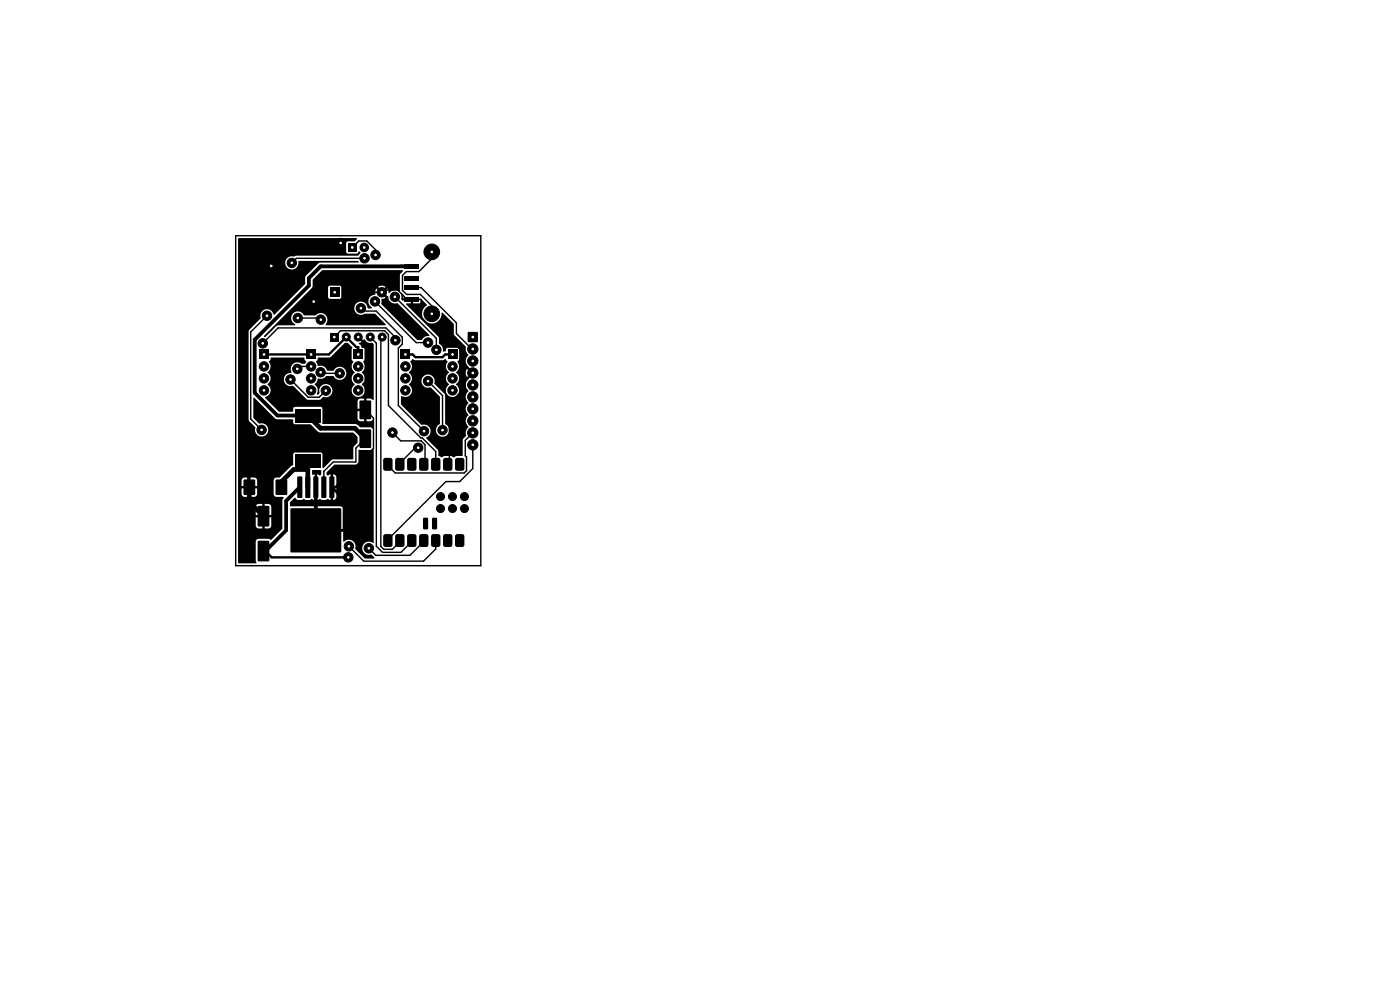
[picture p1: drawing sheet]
<svg xmlns="http://www.w3.org/2000/svg" width="297mm" height="210mm" viewBox="0 0 297 210" stroke-linecap="round" stroke-linejoin="round" font-family="sans-serif">
<g fill="#000">
<path d="M73.8 51.6h1.8v1.8h-1.8zM50.6 50.5h25l.1 .2-.5 .5h-1.4l-.3 .2-.1 2.1 .4 .3h1.9l.5-.5 .3 .3-.5 .6h-13.2l-.3 .2a1.45 1.45 0 0 0-2 1.1 1.45 1.45 0 0 0 1.5 1.7 1.45 1.45 0 0 0 1.3-1.8l12.6-.1 .2 .3-.1 .1-8.4 .1-2.8 2.8-.1 1.7-6.4 6.4h-.3a1.45 1.45 0 0 0-1.8-1.1 1.45 1.45 0 0 0-.9 2l-2.7 2.8v18.6l1.5 1.6a1.42 1.42 0 0 0 .9 2 1.42 1.42 0 0 0 1.8-1.2 1.42 1.42 0 0 0-1.4-1.6h-.5l-1.2-1.2 .1-4.2h.2l4.5 4.5 3.6 .1 .1 .7 .4 .3h3.3l1.5 1.5 .5 .3h7l.9 .9v1.2l-.8 .9-.1 2.6-4.4 .1-1.9 1.8-.2-.1v-2.8l-.3-.4h-5.5l-.3 .2-.1 2.5-.5 .2-2.3 2.4h-1l-.3 .5v3.2l.5 .4h1.5l.1 .1-.3 .7v6l-2.4 2.3-.5-.2h-2.2l-.4 .2-.2 .4v4l.2 .6h-3.8l-.1-.1v-7.9h3.8l.1 .4 .4 .2h2.2l.3-.1 .2-.4 .1-1.8h-1.4v2.3h-.6v-2.3h-1.3v1.7h-3.8v-4h3.8v1.7h3.3v-1.7l-.4-.6h-1v2.3h-.6v-2.3h-1l-.3 .6h-3.8v-2.7h.8l.1 .4 .4 .2h2.2l.4-.2 .2-.4v-1.2h-1.4v1.8h-.6v-1.8h-1.3v1.2h-.8v-2.9h.8v1.2h3.3l-.1-1.3-.3-.5h-1v1.8h-.6v-1.8h-.8l-.4 .2-.1 .4h-.8zM66.4 59.3l2-2h17l.1 .2-.7 .8-.1 3.6a1.61 1.61 0 0 0-2.2 .3l-.3-1-.7 .7-.4-.4 .7-.7a1.38 1.38 0 0 0-1.6 0l.7 .7-.4 .4-.7-.7-.2 .5v.7a1.52 1.52 0 0 0-1.1 2.4l.4 .6h-.8a1.99 1.99 0 0 0-1.4-1.4 1.41 1.41 0 0 0-1.5 1.8 1.41 1.41 0 0 0 2.2 .7l2.2 .1 2.2 2.3-.1 .1-12.6-.1a1.48 1.48 0 0 0-.1-2.1 1.48 1.48 0 0 0-2.1 .1h-2.3a1.46 1.46 0 0 0-2.4-.4 1.46 1.46 0 0 0 .5 2.4l-.2 .1h-3.7l-2.5 2.5-.3-.1 10.2-10.4h3.4v2l.2 .3 2.2 .1 .3-.2 .1-2.2-.2-.3-2.2-.1-.4 .4h-3.4zM87.2 58.9h.3v.3h-.3zM85.9 56.1h3v.9h-3zM85.9 58.6h3v.9h-3zM55 74.2h2v2h-2zM65 74.2h2v2h-2zM70 61h2v2h-2zM70.1 70.7h1.7v1.7h-1.7zM75 74.2h2v2h-2zM57.4 75.9h7.1l.1 .4 .4 .5-.3 .4h-.7a1.45 1.45 0 0 0-1.9 0 1.45 1.45 0 0 0-.3 1.8 1.47 1.47 0 0 0-1.6 1.7 1.47 1.47 0 0 0 2 1.2l3 2.9h2.6l.8-.6a1.43 1.43 0 0 0 1.9-1.3 1.43 1.43 0 0 0-1.7-1.5 1.43 1.43 0 0 0-1 2l-.3 .3a.2 .2 0 0 1-.3-.1 .2 .2 0 0 1 .1-.3l.1-.2a1.7 1.7 0 0 0-.7-1.6l.5-.5 .2-.6a1.84 1.84 0 0 0 1.9-.7l1.5 .1a1.41 1.41 0 0 0 2.1 .5 1.41 1.41 0 0 0 0-2.2 1.41 1.41 0 0 0-2.1 .5h-1.4a1.58 1.58 0 0 0-2-1l-.4-.9 .3-.3 .2-.5 2.6-.1 3.1-3.1h.6l1 1.1-.2 .4v2l.4 .5a1.6 1.6 0 0 0 .3 2.3 1.55 1.55 0 0 0 0 2.6 1.44 1.44 0 0 0-.4 2.1 1.44 1.44 0 0 0 2.2 0 1.44 1.44 0 0 0-.4-2.2 1.54 1.54 0 0 0 0-2.5 1.58 1.58 0 0 0 .3-2.3l.4-.5v-2a.45 .45 0 0 0-.6-.4l-.3-.6-.4-.3 .6-.4-.6-.5 .4-.4 .5 .6 .3-.3a1.63 1.63 0 0 0 1.7 .8l.3 .4v11.6l-.2 .2-.5-.3h-.9v4.8l.9-.1 .6-.2v1.8l-.6-.2-2.2-.1-1-.7h-7v-1.1h7.4l.4 .5 1.1 .1v-2.2h-1.5v1.6h-7.4v-2.1l-.3-.4h-5.5l-.4 .3-.1 .7h-2.8l-2.3-2.2h18.8v1.6h1.5v-2.1h-1.1l-.4 .5h-18.8l-.7-.7v-.2a1.48 1.48 0 0 0 1.1-1.2 1.48 1.48 0 0 0-.7-1.5 1.54 1.54 0 0 0 0-2.5 1.58 1.58 0 0 0 .3-2.3l.4-.4z"/>
<path d="M81.5 62.1l.8 .7a1.6 1.6 0 0 0 2.1 1.5l6.7 6.9a2.1 2.1 0 0 0-1.7 .9h-.9l-7.6-7.6v-1.1l.9-.2-.7-.7zM85 74.2h2v2h-2zM85.1 62.3h.2l.3 .3-.1 .7h1.8l.1 .2 .2 .1v.7h1.4l.2-.1 .2-.6 1.2 1.1a2.12 2.12 0 0 0-.7 3 2.12 2.12 0 0 0 3.1 .4 2.56 2.56 0 0 0 .7-1.8l2.5 2.4 .1 2.3 2.5 2.7a2.37 2.37 0 0 0 .6 1.7 1.6 1.6 0 0 0 0 2.5l.7 .7-.3 .3-.8-.6a1.49 1.49 0 0 0 .1 1.7l.7-.7 .3 .3-.7 .7a1.68 1.68 0 0 0 0 2.6 1.65 1.65 0 0 0 0 2.6 1.65 1.65 0 0 0 0 2.5 1.65 1.65 0 0 0 0 2.6l-.1 .1a1.82 1.82 0 0 0-.4 1.8l-.7 .8-.1 3.4h-1.2l-.7 .4-.6-.4h-1.3a.84 .84 0 0 1-1.3-.1l-.1-1.2-2.4-2.4v-.2a1.45 1.45 0 0 0 .7-1.9 1.45 1.45 0 0 0-1.8-.8l-4.3-4.3v-1.8a1.48 1.48 0 0 0 2.1-.4 1.48 1.48 0 0 0-.5-2.1l.6-.8h2.1a1.5 1.5 0 0 0 2 1.5l1.9 2v5.7a1.43 1.43 0 0 0-.7 2 1.43 1.43 0 0 0 2.1 .4 1.43 1.43 0 0 0 .1-2.1l-.4-.3v-6.2l-2.3-2.3a1.41 1.41 0 0 0-1-1.9 1.41 1.41 0 0 0-1.7 1.2h-2.1a1.6 1.6 0 0 0-.6-1.7 1.58 1.58 0 0 0 .3-2.3l.6-.5 .5 .2h5.8l.6-.2 .5 .5a1.6 1.6 0 0 0 .3 2.3 1.55 1.55 0 0 0 0 2.6 1.44 1.44 0 0 0-.4 2.1 1.44 1.44 0 0 0 2.2 0 1.44 1.44 0 0 0-.4-2.2 1.64 1.64 0 0 0 .1-2.6 1.53 1.53 0 0 0 .2-2.2l.4-.5-.1-2.2-.3-.2h-2a.65 .65 0 0 0-.5 .7l-.5 .1a1.82 1.82 0 0 0-.9-1.8l-.1-1.4-6.8-6.8 .1-.2 .8-.1v-.6l-1.7 .1a.41 .41 0 0 1-.2-.7zM85.9 60.6h3v.9h-3zM85.9 63.1h3v.9h-3zM95 74.2h2v2h-2zM100.9 76.4h.3v.3h-.3zM99.3 70.5h2v2h-2zM62.6 96.4h5.4v2.9h-5.4zM62.6 86.7h5.4v2.9h-5.4zM76.3 91.1h2.2l.2 .1v3.6l-.1 .2-2.1 .1-.2-.2zM76.3 85h2.2l.2 .1v3.6l-.1 .2-2.1 .1-.2-.2z"/>
<path d="M66.2 99.8l1.9-.1v1a.42 .42 0 0 1-.7 0h-.1v5.4l.1-.1a.62 .62 0 0 1 .9 .1l.8-.1a.62 .62 0 0 1 .9 .1h.7a.65 .65 0 0 0 .7-.6v-1.9h-.7v2.5h-.6v-3h1.3v-1.9a.65 .65 0 0 0-.7-.5v2.4h-.6v-2.4h-.1a.4 .4 0 0 1-.4 .2 .4 .4 0 0 1-.3-.3v-.4l1.7-1.6 4.8-.2 .3-.3v-2.7l2.5 .1 .5-.3h.2l-.1 20a1.46 1.46 0 0 0-2.3 .9 1.46 1.46 0 0 0 1.9 1.6l.6 .5v.2l-2 .1-2-2a1.5 1.5 0 0 0-.6-1.8 1.5 1.5 0 0 0-1.9 .2l-.1-2.1h-5.7l-.4-.4 6.1-.2v-4.2l-.2-.5-.4-.1h-4.9v4.8h-.6v-4.8l-5.2-.1v-.7l1-1 .5 .4h1a.62 .62 0 0 1 .9 .1l1-.1a.46 .46 0 0 1 .7 0l.1 .1v-5.4h-.5zM81.4 97.3l.3-.2h1.1l.4 .3 .1 2-.3 .4-1.3 .1-.4-.3v-2zM84 97.3l.2-.2h1.1l.5 .3v2l-.2 .4-1.4 .1-.3-.3-.1-2zM86.5 97.3l.3-.2h1.1l.4 .3 .1 2-.3 .4-1.3 .1-.4-.3v-2zM89 97.3l.3-.2h1.1l.4 .3 .1 2-.3 .4-1.3 .1-.3-.3-.1-2zM91.6 97.3l.2-.2h1.1l.5 .3v2l-.2 .4-1.4 .1-.3-.3-.1-2zM94.1 97.3l.3-.2h1.1l.4 .3 .1 2-.3 .4-1.3 .1-.4-.3v-2zM96.7 97.3l.2-.2h1.1l.5 .3v2l-.2 .4-1.4 .1-.3-.3-.1-2zM51.7 101.8h2.4v3.1h-2.4zM54.7 114.8l2.2-.1 .2 .2v4l-.1 .2h-2.1l-.2-.2zM54.7 107.4l2.2-.1 .2 .2v4l-.1 .2h-2.1l-.2-.2zM58.5 101.8h2.4v3.1h-2.4z"/>
<path d="M63.1 101.1h.8l.3 .2v4.1l-.3 .3-.7-.1-.2-.2zM64.8 101.1h.8l.2 .2v4.1l-.2 .3-.7-.1-.1-.2zM66.5 101.1h.8l.2 .2v4.1l-.2 .3-.7-.1-.1-.2zM68.2 101.1h.8l.2 .2v4.1l-.2 .3-.7-.1-.2-.2zM69.9 101.1h.8l.2 .2v4.1l-.2 .3-.7-.1-.2-.2zM61.7 107.9h10.6v9.2h-10.6zM81.4 113.4l.3-.1h1.1l.4 .3 .1 1.9-.3 .5h-1.3l-.4-.2v-2zM84 113.4l.2-.1h1.1l.5 .3v1.9l-.2 .5h-1.4l-.3-.2-.1-2zM86.5 113.4l.3-.1h1.1l.4 .3 .1 1.9-.3 .5h-1.3l-.4-.2v-2zM89 113.4l.3-.1h1.1l.4 .3 .1 1.9-.3 .5h-1.3l-.3-.2-.1-2zM89.8 109.9l.8-.1 .2 .2v2l-.1 .3h-.7l-.2-.2zM91.6 113.4l.2-.1h1.1l.5 .3v1.9l-.2 .5h-1.4l-.3-.2-.1-2z"/>
<path d="M91.7 109.9l.8-.1 .2 .2v2l-.1 .3h-.7l-.2-.2zM94.1 113.4l.3-.1h1.1l.4 .3 .1 1.9-.3 .5h-1.3l-.4-.2v-2zM96.7 113.4l.2-.1h1.1l.5 .3v1.9l-.2 .5h-1.4l-.3-.2-.1-2z"/>
</g>
<g fill="#000" stroke="#000" stroke-width=".21">
<circle cx="57.5" cy="56.4" r="1"/>
<circle cx="61.9" cy="55.8" r="1"/>
<circle cx="72.3" cy="51.5" r="1"/>
<circle cx="77.3" cy="52.5" r=".9"/>
<circle cx="77.3" cy="54.8" r="1"/>
<circle cx="79.7" cy="54.1" r="1"/>
<circle cx="91.6" cy="53.4" r="1.66"/>
<circle cx="55.7" cy="72.8" r="1"/>
<circle cx="56" cy="77.7" r="1"/>
<circle cx="56.6" cy="67" r="1"/>
<circle cx="63.1" cy="78.3" r="1"/>
<circle cx="63.2" cy="67.5" r="1"/>
<circle cx="66" cy="77.7" r="1"/>
<circle cx="66.6" cy="64" r="1"/>
<circle cx="68" cy="79" r="1"/>
<circle cx="68.1" cy="67.8" r="1"/>
<circle cx="72.1" cy="79.2" r="1"/>
<circle cx="73.5" cy="71.5" r=".85"/>
<circle cx="76" cy="71.5" r=".85"/>
<circle cx="76" cy="77.7" r="1"/>
<circle cx="76.6" cy="65.4" r="1"/>
<circle cx="78.5" cy="71.5" r=".85"/>
<circle cx="79.5" cy="63.9" r="1"/>
<circle cx="81" cy="62" r="1"/>
<circle cx="81.1" cy="71.5" r=".85"/>
<circle cx="83.8" cy="63" r="1"/>
<circle cx="83.9" cy="72.2" r="1"/>
<circle cx="86" cy="77.7" r="1"/>
<circle cx="90.8" cy="72.7" r="1"/>
<circle cx="91.6" cy="66.6" r="1.66"/>
<circle cx="92.6" cy="74.2" r="1"/>
<circle cx="96" cy="77.7" r="1"/>
<circle cx="100.3" cy="76.6" r="1.1"/>
<circle cx="100.3" cy="74" r="1.1"/>
<circle cx="100.3" cy="79.1" r="1.1"/>
<circle cx="55.5" cy="91.2" r="1"/>
<circle cx="56" cy="82.8" r="1"/>
<circle cx="56" cy="80.3" r="1"/>
<circle cx="61.6" cy="80.5" r="1"/>
<circle cx="66" cy="82.8" r="1"/>
<circle cx="66" cy="80.3" r="1"/>
<circle cx="69.1" cy="82.9" r="1"/>
<circle cx="76" cy="82.8" r="1"/>
<circle cx="76" cy="80.3" r="1"/>
<circle cx="83.3" cy="91.8" r="1"/>
<circle cx="86" cy="80.3" r="1"/>
<circle cx="86" cy="82.8" r="1"/>
<circle cx="88.7" cy="95" r="1"/>
<circle cx="90" cy="91.5" r="1"/>
<circle cx="90.8" cy="80.8" r="1"/>
<circle cx="93.9" cy="91.2" r="1"/>
<circle cx="96" cy="82.8" r="1"/>
<circle cx="96" cy="80.3" r="1"/>
<circle cx="100.3" cy="86.7" r="1.1"/>
<circle cx="100.3" cy="84.2" r="1.1"/>
<circle cx="100.3" cy="94.4" r="1.1"/>
<circle cx="100.3" cy="89.3" r="1.1"/>
<circle cx="100.3" cy="91.8" r="1.1"/>
<circle cx="100.3" cy="81.7" r="1.1"/>
<circle cx="73.9" cy="118.2" r="1"/>
<circle cx="74" cy="115.9" r="1"/>
<circle cx="78.2" cy="116.3" r="1"/>
<circle cx="93.5" cy="107.9" r=".85"/>
<circle cx="93.5" cy="105.3" r=".85"/>
<circle cx="96" cy="107.9" r=".85"/>
<circle cx="96" cy="105.3" r=".85"/>
<circle cx="98.5" cy="105.3" r=".85"/>
<circle cx="98.5" cy="107.9" r=".85"/>
</g>
<path d="M56 75.2h13.8l3.7-3.7 2.1 2.1h.4v1.6M86 75.2h1.6l.5 .6h5.8l.5-.6h1.6M56.3 116.9l1.3 1.3h16.3" fill="none" stroke="#000" stroke-width=".5"/>
<path d="M87.4 56.5h-19.4l-2.5 2.5v1.6l-11.5 11.5v11.2l4.9 4.9h6.4M63.6 103.4l-2.9 2.9v6.2l-4.4 4.4h-.4M67 103.4v9.1" fill="none" stroke="#000" stroke-width=".8"/>
<g fill="none" stroke="#000" stroke-width=".3">
<path d="M50 50h52v70h-52zM72.3 51.5h-9.9l-9.8 9.9v41.6l.3 .4M74.7 52.5l1.4-1.4h1.7l1.9 1.9v1.1M77.3 54.8h-14.4l-1 1M91.6 53.4v1.5l-2.7 2.7h-2.7l-.8 .8v3.2l.9 .9h2.9l2.4 2.4v1.7M56.6 67l-3.4 3.4v18.5l2.3 2.3M63.2 67.5h4.5l.4 .3M66 77.7h-2.4l-.5 .6M66.6 64h6.5l2-2h5.9l.5-.5h2.9l1.4 1.4v.6h3.5v3.8l1.9 1.9h1.5l5.2 5.2v2.3l2.4 2.4-1.6 1.6v1.5l-3.4 3.4v12.5l-.3 .4M68 79l.2 .2h3.9M70.9 71.5l1.4-1.3h9.3l.8 .8v15l6.9 6.9h.3l2.8 2.9v2.7M76 71.5l1.5 1.5v14l1.7 1.7v6.4l-8.2 8.3h-.6"/>
<path d="M76.6 65.4l.6 .6h2.6l5.5 5.5v1.5l-.8 .8v12.2l5.5 5.5M78.5 71.5l1.3 1.3v43.1l1.3 1.3h4l2.3-2.3v-.2M79.5 63.9l8.8 8.8h2.5M81.1 71.5l-.3 .3v44.1l.6 .6h1.8l1.6-1.6v-.2M83.8 63l8.8 8.8v2.4M83.9 72.2v-.6l-2-2h-22.9l-3.3 3.2M87.4 61h1.9l7.5 7.5v2.3l3.3 3.2h.2M61.6 80.5l3.8 3.8h2.3l1.4-1.4M77.5 93.1l-2 2v2.9h-4.8l-2 2v3.4M83.3 91.8l1.7 1.7h4.3l.9 .9v3.8l-.3 .3M88.7 95h-.6l-3.3 3.3v.2M90.8 80.8l3.1 3.1v7.3"/>
<path d="M100.3 91.8l-1.6 1.6v3.3l.3 .2v2.9l-.5 .5h-14.7l-1.5-1.5v-.3M100.3 94.4v5l-2.8 2.8h-2.9l-12.3 12.3v.2M89.9 114.7v.2l-2.9 2.9h-7.3l-1.5-1.5M92.4 114.7v1.7l-2.5 2.6h-12.7l-3.2-3.1"/>
</g>
<path d="M65.3 88.2l2.7 2.7h7.3l2.2 2.2M65.3 99.6h-3l-2.6 2.6v1.2M65.3 97.9v5.5M52.9 103.4v3.1l3 3" fill="none" stroke="#000" stroke-width="1"/>
<path d="M70.4 103.4l2.6 2.6v6.5h-6" fill="none" stroke="#000" stroke-width=".6"/>
<g fill="#fff" stroke="#fff" stroke-width=".21">
<circle cx="73.9" cy="118.2" r=".17"/>
<circle cx="66.6" cy="64" r=".17"/>
<circle cx="72.3" cy="51.5" r=".17"/>
<circle cx="57.5" cy="56.4" r=".18"/>
<circle cx="69.1" cy="82.9" r=".17"/>
<circle cx="61.6" cy="80.5" r=".17"/>
<circle cx="79.5" cy="63.9" r=".17"/>
<circle cx="79.7" cy="54.1" r=".17"/>
<circle cx="90.8" cy="72.7" r=".17"/>
<circle cx="63.2" cy="67.5" r=".18"/>
<circle cx="68.1" cy="67.8" r=".17"/>
<circle cx="92.6" cy="74.2" r=".17"/>
<circle cx="90.8" cy="80.8" r=".17"/>
<circle cx="83.8" cy="63" r=".17"/>
<circle cx="93.9" cy="91.2" r=".17"/>
<circle cx="77.3" cy="54.8" r=".18"/>
<circle cx="88.7" cy="95" r=".17"/>
<circle cx="76.6" cy="65.4" r=".17"/>
<circle cx="61.9" cy="55.8" r=".18"/>
<circle cx="90" cy="91.5" r=".17"/>
<circle cx="78.2" cy="116.3" r=".17"/>
<circle cx="56.6" cy="67" r=".17"/>
<circle cx="55.5" cy="91.2" r=".17"/>
<circle cx="68" cy="79" r=".17"/>
<circle cx="72.1" cy="79.2" r=".18"/>
<circle cx="83.3" cy="91.8" r=".17"/>
<circle cx="83.9" cy="72.2" r=".17"/>
<circle cx="55.7" cy="72.8" r=".17"/>
<circle cx="74" cy="115.9" r=".17"/>
<circle cx="63.1" cy="78.3" r=".17"/>
<circle cx="96" cy="75.2" r=".17"/>
<circle cx="96" cy="82.8" r=".17"/>
<circle cx="96" cy="80.3" r=".17"/>
<circle cx="96" cy="77.7" r=".17"/>
<circle cx="71" cy="62" r=".17"/>
<circle cx="81" cy="62" r=".17"/>
<circle cx="76" cy="75.2" r=".17"/>
<circle cx="76" cy="82.8" r=".17"/>
<circle cx="76" cy="80.3" r=".17"/>
<circle cx="76" cy="77.7" r=".17"/>
<circle cx="74.7" cy="52.5" r=".17"/>
<circle cx="77.3" cy="52.5" r=".17"/>
<circle cx="76" cy="71.5" r=".17"/>
<circle cx="70.9" cy="71.5" r=".17"/>
<circle cx="78.5" cy="71.5" r=".17"/>
<circle cx="81.1" cy="71.5" r=".17"/>
<circle cx="73.5" cy="71.5" r=".17"/>
<circle cx="86" cy="75.2" r=".17"/>
<circle cx="86" cy="82.8" r=".17"/>
<circle cx="86" cy="80.3" r=".17"/>
<circle cx="86" cy="77.7" r=".17"/>
<circle cx="56" cy="75.2" r=".18"/>
<circle cx="56" cy="82.8" r=".18"/>
<circle cx="56" cy="80.3" r=".18"/>
<circle cx="56" cy="77.7" r=".18"/>
<circle cx="66" cy="75.2" r=".17"/>
<circle cx="66" cy="82.8" r=".17"/>
<circle cx="66" cy="80.3" r=".17"/>
<circle cx="66" cy="77.7" r=".17"/>
<circle cx="91.6" cy="66.6" r=".18"/>
<circle cx="91.6" cy="53.4" r=".18"/>
<circle cx="100.3" cy="71.5" r=".17"/>
<circle cx="100.3" cy="74" r=".17"/>
<circle cx="100.3" cy="76.6" r=".17"/>
<circle cx="100.3" cy="79.1" r=".17"/>
<circle cx="100.3" cy="81.7" r=".17"/>
<circle cx="100.3" cy="84.2" r=".17"/>
<circle cx="100.3" cy="86.7" r=".17"/>
<circle cx="100.3" cy="89.3" r=".17"/>
<circle cx="100.3" cy="91.8" r=".17"/>
<circle cx="100.3" cy="94.4" r=".17"/>
</g>
</svg>
